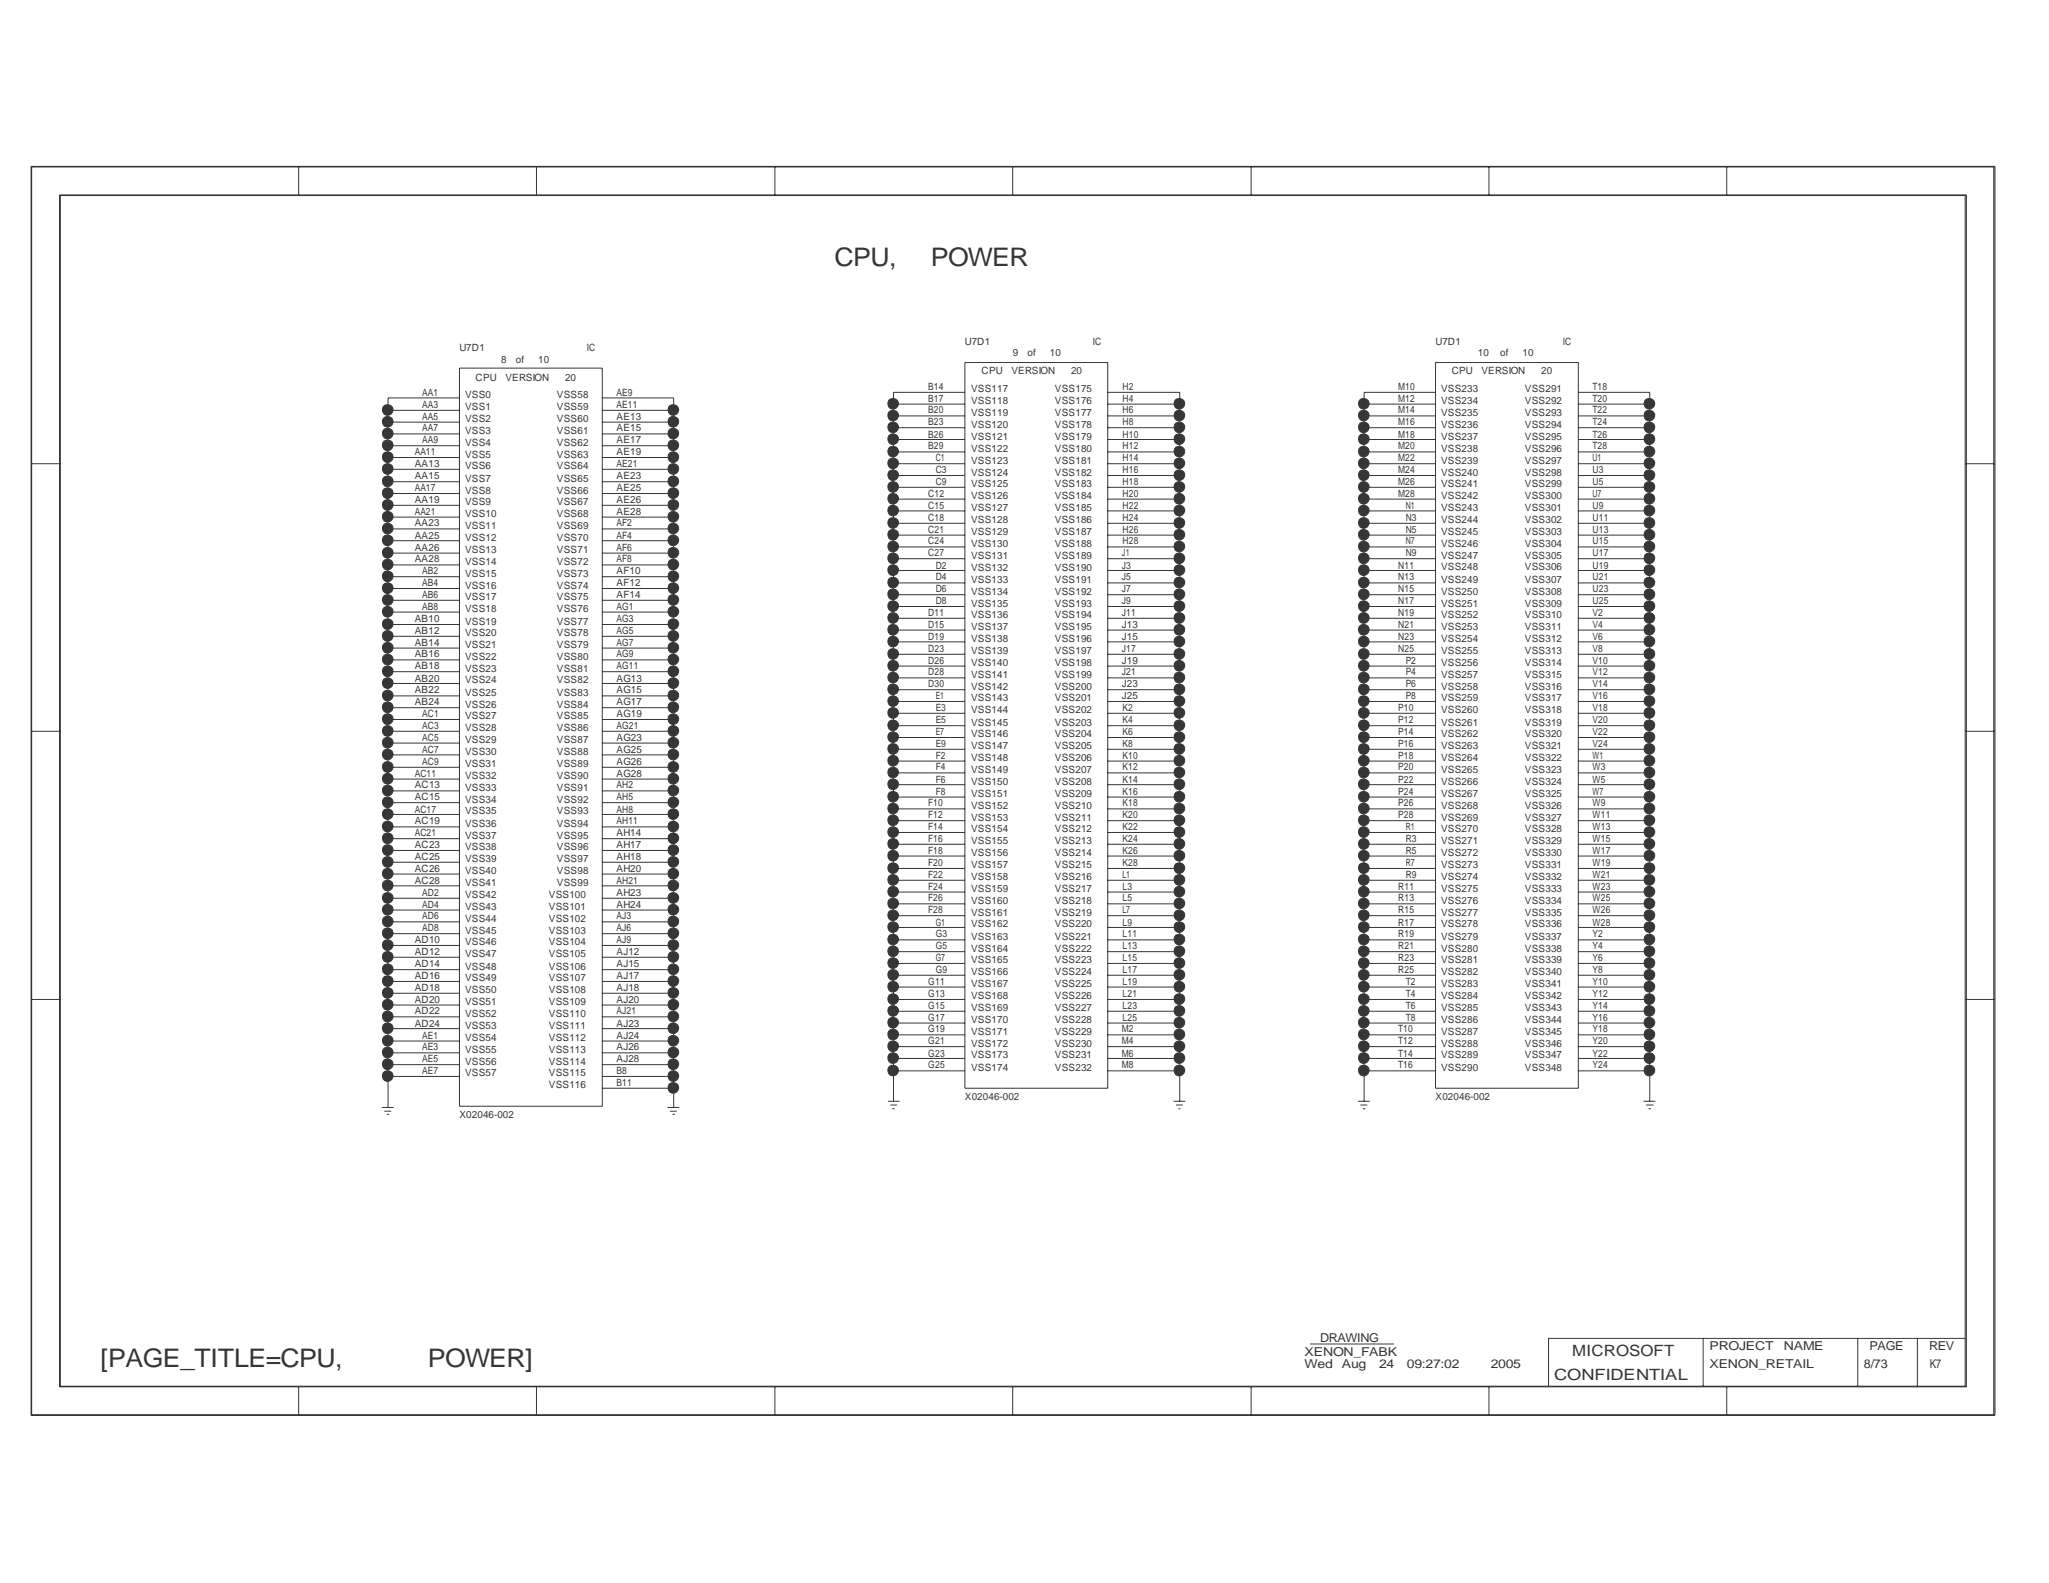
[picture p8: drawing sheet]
<svg xmlns="http://www.w3.org/2000/svg" width="279mm" height="216mm" viewBox="0 0 279 216" stroke-linecap="round" stroke-linejoin="round" font-family="sans-serif">
<defs><g id="words">
<g font-size="3.5" fill="#363539">
<text x="113.8" y="36.2">CPU,</text>
<text x="126.9" y="36.2">POWER</text>
<text x="13.7" y="186.4">[PAGE_TITLE=CPU,</text>
<text x="58.3" y="186.4">POWER]</text>
</g>
<g font-size="2.1" fill="#363539">
<text x="214.4" y="185">MICROSOFT</text>
<text x="211.9" y="188.2">CONFIDENTIAL</text>
</g>
<g font-size="1.7" fill="#363539">
<text x="177.9" y="184.9">XENON_FABK</text>
<text x="180" y="183">DRAWING</text>
<text x="233.1" y="184.1">PROJECT</text>
<text x="243.2" y="184.1">NAME</text>
<text x="254.9" y="184.1">PAGE</text>
<text x="263.1" y="184.1">REV</text>
<text x="177.9" y="186.5">Wed</text>
<text x="183" y="186.5">Aug</text>
<text x="188" y="186.5">24</text>
<text x="191.9" y="186.5">09:27:02</text>
<text x="203.3" y="186.5">2005</text>
<text x="233.1" y="186.5">XENON_RETAIL</text>
<text x="254.2" y="186.5">8/73</text>
<text x="263.1" y="186.5">K7</text>
</g>
<g font-size="1.4" fill="#363539">
<text x="62.7" y="47.8">U7D1</text>
<text x="80" y="47.8">IC</text>
<text x="131.6" y="47">U7D1</text>
<text x="149" y="47">IC</text>
<text x="195.7" y="47">U7D1</text>
<text x="213.1" y="47">IC</text>
<text x="64.9" y="51.9">CPU</text>
<text x="68.3" y="49.4">8</text>
<text x="68.9" y="51.9">VERSION</text>
<text x="70.4" y="49.4">of</text>
<text x="73.4" y="49.4">10</text>
<text x="77" y="51.9">20</text>
<text x="126.6" y="53.2">B14</text>
<text x="132.4" y="53.5">VSS117</text>
<text x="133.9" y="51.1">CPU</text>
<text x="137.9" y="51.1">VERSION</text>
<text x="138.1" y="48.6">9</text>
<text x="140.1" y="48.6">of</text>
<text x="143.2" y="48.6">10</text>
<text x="143.8" y="53.5">VSS175</text>
<text x="146" y="51.1">20</text>
<text x="153.1" y="53.2">H2</text>
<text x="190.7" y="53.2">M10</text>
<text x="196.5" y="53.5">VSS233</text>
<text x="198" y="51.1">CPU</text>
<text x="201.5" y="48.6">10</text>
<text x="202" y="51.1">VERSION</text>
<text x="204.6" y="48.6">of</text>
<text x="207.6" y="48.6">10</text>
<text x="207.9" y="53.5">VSS291</text>
<text x="210.1" y="51.1">20</text>
<text x="217.2" y="53.2">T18</text>
<text x="57.6" y="58.8">AA7</text>
<text x="57.6" y="55.6">AA3</text>
<text x="57.6" y="54">AA1</text>
<text x="57.6" y="57.2">AA5</text>
<text x="63.4" y="56">VSS1</text>
<text x="63.4" y="54.3">VSS0</text>
<text x="63.4" y="59.2">VSS3</text>
<text x="63.4" y="57.6">VSS2</text>
<text x="75.9" y="54.3">VSS58</text>
<text x="75.9" y="56">VSS59</text>
<text x="75.9" y="57.6">VSS60</text>
<text x="75.9" y="59.2">VSS61</text>
<text x="84.1" y="58.8">AE15</text>
<text x="84.1" y="57.2">AE13</text>
<text x="84.1" y="55.6">AE11</text>
<text x="84.1" y="54">AE9</text>
<text x="126.6" y="59.7">B26</text>
<text x="126.6" y="58">B23</text>
<text x="126.6" y="56.4">B20</text>
<text x="126.6" y="54.8">B17</text>
<text x="132.4" y="55.1">VSS118</text>
<text x="132.4" y="59.9">VSS121</text>
<text x="132.4" y="58.3">VSS120</text>
<text x="132.4" y="56.7">VSS119</text>
<text x="143.8" y="59.9">VSS179</text>
<text x="143.8" y="58.3">VSS178</text>
<text x="143.8" y="56.7">VSS177</text>
<text x="143.8" y="55.1">VSS176</text>
<text x="153.1" y="59.7">H10</text>
<text x="153.1" y="58">H8</text>
<text x="153.1" y="56.4">H6</text>
<text x="153.1" y="54.8">H4</text>
<text x="190.7" y="59.7">M18</text>
<text x="190.7" y="58">M16</text>
<text x="190.7" y="56.4">M14</text>
<text x="190.7" y="54.8">M12</text>
<text x="196.5" y="59.9">VSS237</text>
<text x="196.5" y="58.3">VSS236</text>
<text x="196.5" y="56.7">VSS235</text>
<text x="196.5" y="55.1">VSS234</text>
<text x="207.9" y="55.1">VSS292</text>
<text x="207.9" y="56.7">VSS293</text>
<text x="207.9" y="59.9">VSS295</text>
<text x="207.9" y="58.3">VSS294</text>
<text x="217.2" y="59.7">T26</text>
<text x="217.2" y="58">T24</text>
<text x="217.2" y="56.4">T22</text>
<text x="217.2" y="54.8">T20</text>
<text x="56.6" y="63.8">AA13</text>
<text x="56.6" y="65.4">AA15</text>
<text x="56.6" y="62.1">AA11</text>
<text x="57.6" y="60.5">AA9</text>
<text x="63.4" y="64">VSS6</text>
<text x="63.4" y="62.4">VSS5</text>
<text x="63.4" y="60.8">VSS4</text>
<text x="63.4" y="65.7">VSS7</text>
<text x="75.9" y="60.8">VSS62</text>
<text x="75.9" y="64">VSS64</text>
<text x="75.9" y="62.4">VSS63</text>
<text x="75.9" y="65.7">VSS65</text>
<text x="84.1" y="65.4">AE23</text>
<text x="84.1" y="63.8">AE21</text>
<text x="84.1" y="62.1">AE19</text>
<text x="84.1" y="60.5">AE17</text>
<text x="126.6" y="61.3">B29</text>
<text x="127.6" y="62.9">C1</text>
<text x="127.6" y="64.5">C3</text>
<text x="132.4" y="63.2">VSS123</text>
<text x="132.4" y="64.9">VSS124</text>
<text x="132.4" y="61.6">VSS122</text>
<text x="143.8" y="63.2">VSS181</text>
<text x="143.8" y="61.6">VSS180</text>
<text x="143.8" y="64.9">VSS182</text>
<text x="153.1" y="64.5">H16</text>
<text x="153.1" y="62.9">H14</text>
<text x="153.1" y="61.3">H12</text>
<text x="190.7" y="64.5">M24</text>
<text x="190.7" y="62.9">M22</text>
<text x="190.7" y="61.3">M20</text>
<text x="196.5" y="63.2">VSS239</text>
<text x="196.5" y="61.6">VSS238</text>
<text x="196.5" y="64.9">VSS240</text>
<text x="207.9" y="63.2">VSS297</text>
<text x="207.9" y="61.6">VSS296</text>
<text x="207.9" y="64.9">VSS298</text>
<text x="217.2" y="64.5">U3</text>
<text x="217.2" y="62.9">U1</text>
<text x="217.2" y="61.3">T28</text>
<text x="56.6" y="68.6">AA19</text>
<text x="56.6" y="71.8">AA23</text>
<text x="56.6" y="70.2">AA21</text>
<text x="56.6" y="67">AA17</text>
<text x="63.4" y="70.5">VSS10</text>
<text x="63.4" y="68.9">VSS9</text>
<text x="63.4" y="67.3">VSS8</text>
<text x="75.9" y="68.9">VSS67</text>
<text x="75.9" y="70.5">VSS68</text>
<text x="75.9" y="67.3">VSS66</text>
<text x="84.1" y="71.8">AF2</text>
<text x="84.1" y="70.2">AE28</text>
<text x="84.1" y="68.6">AE26</text>
<text x="84.1" y="67">AE25</text>
<text x="126.6" y="71">C18</text>
<text x="126.6" y="69.4">C15</text>
<text x="126.6" y="67.7">C12</text>
<text x="127.6" y="66.1">C9</text>
<text x="132.4" y="66.5">VSS125</text>
<text x="132.4" y="68.1">VSS126</text>
<text x="132.4" y="69.7">VSS127</text>
<text x="132.4" y="71.4">VSS128</text>
<text x="143.8" y="71.4">VSS186</text>
<text x="143.8" y="69.7">VSS185</text>
<text x="143.8" y="68.1">VSS184</text>
<text x="143.8" y="66.5">VSS183</text>
<text x="153.1" y="71">H24</text>
<text x="153.1" y="69.4">H22</text>
<text x="153.1" y="67.7">H20</text>
<text x="153.1" y="66.1">H18</text>
<text x="190.7" y="67.7">M28</text>
<text x="190.7" y="66.1">M26</text>
<text x="191.7" y="71">N3</text>
<text x="191.7" y="69.4">N1</text>
<text x="196.5" y="71.4">VSS244</text>
<text x="196.5" y="69.7">VSS243</text>
<text x="196.5" y="68.1">VSS242</text>
<text x="196.5" y="66.5">VSS241</text>
<text x="207.9" y="71.4">VSS302</text>
<text x="207.9" y="69.7">VSS301</text>
<text x="207.9" y="68.1">VSS300</text>
<text x="207.9" y="66.5">VSS299</text>
<text x="217.2" y="71">U11</text>
<text x="217.2" y="69.4">U9</text>
<text x="217.2" y="67.7">U7</text>
<text x="217.2" y="66.1">U5</text>
<text x="56.6" y="76.7">AA28</text>
<text x="56.6" y="75.1">AA26</text>
<text x="56.6" y="73.5">AA25</text>
<text x="63.4" y="77">VSS14</text>
<text x="63.4" y="72.1">VSS11</text>
<text x="63.4" y="73.7">VSS12</text>
<text x="63.4" y="75.4">VSS13</text>
<text x="75.9" y="77">VSS72</text>
<text x="75.9" y="72.1">VSS69</text>
<text x="75.9" y="73.7">VSS70</text>
<text x="75.9" y="75.4">VSS71</text>
<text x="84.1" y="76.7">AF8</text>
<text x="84.1" y="75.1">AF6</text>
<text x="84.1" y="73.5">AF4</text>
<text x="126.6" y="75.9">C27</text>
<text x="126.6" y="74.3">C24</text>
<text x="126.6" y="72.6">C21</text>
<text x="127.6" y="77.6">D2</text>
<text x="132.4" y="73">VSS129</text>
<text x="132.4" y="76.2">VSS131</text>
<text x="132.4" y="77.8">VSS132</text>
<text x="132.4" y="74.6">VSS130</text>
<text x="143.8" y="77.8">VSS190</text>
<text x="143.8" y="76.2">VSS189</text>
<text x="143.8" y="73">VSS187</text>
<text x="143.8" y="74.6">VSS188</text>
<text x="153" y="77.6">J3</text>
<text x="153" y="75.9">J1</text>
<text x="153.1" y="74.3">H28</text>
<text x="153.1" y="72.6">H26</text>
<text x="190.7" y="77.6">N11</text>
<text x="191.7" y="75.9">N9</text>
<text x="191.7" y="74.3">N7</text>
<text x="191.7" y="72.6">N5</text>
<text x="196.5" y="77.8">VSS248</text>
<text x="196.5" y="76.2">VSS247</text>
<text x="196.5" y="73">VSS245</text>
<text x="196.5" y="74.6">VSS246</text>
<text x="207.9" y="77.8">VSS306</text>
<text x="207.9" y="76.2">VSS305</text>
<text x="207.9" y="73">VSS303</text>
<text x="207.9" y="74.6">VSS304</text>
<text x="217.2" y="77.6">U19</text>
<text x="217.2" y="75.9">U17</text>
<text x="217.2" y="74.3">U15</text>
<text x="217.2" y="72.6">U13</text>
<text x="57.6" y="83.2">AB8</text>
<text x="57.6" y="81.5">AB6</text>
<text x="57.6" y="79.9">AB4</text>
<text x="57.6" y="78.3">AB2</text>
<text x="63.4" y="80.3">VSS16</text>
<text x="63.4" y="78.7">VSS15</text>
<text x="63.4" y="81.9">VSS17</text>
<text x="63.4" y="83.5">VSS18</text>
<text x="75.9" y="78.7">VSS73</text>
<text x="75.9" y="80.3">VSS74</text>
<text x="75.9" y="81.9">VSS75</text>
<text x="75.9" y="83.5">VSS76</text>
<text x="84.1" y="83.2">AG1</text>
<text x="84.1" y="81.5">AF14</text>
<text x="84.1" y="79.9">AF12</text>
<text x="84.1" y="78.3">AF10</text>
<text x="126.6" y="84">D11</text>
<text x="127.6" y="82.4">D8</text>
<text x="127.6" y="80.8">D6</text>
<text x="127.6" y="79.2">D4</text>
<text x="132.4" y="79.5">VSS133</text>
<text x="132.4" y="81.1">VSS134</text>
<text x="132.4" y="82.7">VSS135</text>
<text x="143.8" y="79.5">VSS191</text>
<text x="143.8" y="81.1">VSS192</text>
<text x="143.8" y="82.7">VSS193</text>
<text x="153" y="84">J11</text>
<text x="153" y="82.4">J9</text>
<text x="153" y="80.8">J7</text>
<text x="153" y="79.2">J5</text>
<text x="190.7" y="84">N19</text>
<text x="190.7" y="82.4">N17</text>
<text x="190.7" y="80.8">N15</text>
<text x="190.7" y="79.2">N13</text>
<text x="196.5" y="79.5">VSS249</text>
<text x="196.5" y="81.1">VSS250</text>
<text x="196.5" y="82.7">VSS251</text>
<text x="207.9" y="79.5">VSS307</text>
<text x="207.9" y="81.1">VSS308</text>
<text x="207.9" y="82.7">VSS309</text>
<text x="217.2" y="84">V2</text>
<text x="217.2" y="82.4">U25</text>
<text x="217.2" y="80.8">U23</text>
<text x="217.2" y="79.2">U21</text>
<text x="56.6" y="89.7">AB16</text>
<text x="56.6" y="88.1">AB14</text>
<text x="56.6" y="86.4">AB12</text>
<text x="56.6" y="84.8">AB10</text>
<text x="63.4" y="88.4">VSS21</text>
<text x="63.4" y="86.8">VSS20</text>
<text x="63.4" y="85.2">VSS19</text>
<text x="75.9" y="86.8">VSS78</text>
<text x="75.9" y="85.2">VSS77</text>
<text x="75.9" y="88.4">VSS79</text>
<text x="84.1" y="89.7">AG9</text>
<text x="84.1" y="88.1">AG7</text>
<text x="84.1" y="86.4">AG5</text>
<text x="84.1" y="84.8">AG3</text>
<text x="126.6" y="88.9">D23</text>
<text x="126.6" y="87.3">D19</text>
<text x="126.6" y="85.6">D15</text>
<text x="132.4" y="84.3">VSS136</text>
<text x="132.4" y="89.2">VSS139</text>
<text x="132.4" y="87.5">VSS138</text>
<text x="132.4" y="85.9">VSS137</text>
<text x="143.8" y="89.2">VSS197</text>
<text x="143.8" y="87.5">VSS196</text>
<text x="143.8" y="84.3">VSS194</text>
<text x="143.8" y="85.9">VSS195</text>
<text x="153" y="88.9">J17</text>
<text x="153" y="87.3">J15</text>
<text x="153" y="85.6">J13</text>
<text x="190.7" y="88.9">N25</text>
<text x="190.7" y="87.3">N23</text>
<text x="190.7" y="85.6">N21</text>
<text x="196.5" y="89.2">VSS255</text>
<text x="196.5" y="87.5">VSS254</text>
<text x="196.5" y="84.3">VSS252</text>
<text x="196.5" y="85.9">VSS253</text>
<text x="207.9" y="89.2">VSS313</text>
<text x="207.9" y="87.5">VSS312</text>
<text x="207.9" y="84.3">VSS310</text>
<text x="207.9" y="85.9">VSS311</text>
<text x="217.2" y="88.9">V8</text>
<text x="217.2" y="87.3">V6</text>
<text x="217.2" y="85.6">V4</text>
<text x="56.6" y="94.6">AB22</text>
<text x="56.6" y="93">AB20</text>
<text x="56.6" y="91.3">AB18</text>
<text x="63.4" y="90">VSS22</text>
<text x="63.4" y="94.9">VSS25</text>
<text x="63.4" y="93.2">VSS24</text>
<text x="63.4" y="91.6">VSS23</text>
<text x="75.9" y="94.9">VSS83</text>
<text x="75.9" y="93.2">VSS82</text>
<text x="75.9" y="90">VSS80</text>
<text x="75.9" y="91.6">VSS81</text>
<text x="84.1" y="94.6">AG15</text>
<text x="84.1" y="93">AG13</text>
<text x="84.1" y="91.3">AG11</text>
<text x="126.6" y="93.7">D30</text>
<text x="126.6" y="92.1">D28</text>
<text x="126.6" y="90.5">D26</text>
<text x="127.6" y="95.3">E1</text>
<text x="132.4" y="95.7">VSS143</text>
<text x="132.4" y="94.1">VSS142</text>
<text x="132.4" y="92.5">VSS141</text>
<text x="132.4" y="90.8">VSS140</text>
<text x="143.8" y="95.7">VSS201</text>
<text x="143.8" y="94.1">VSS200</text>
<text x="143.8" y="92.5">VSS199</text>
<text x="143.8" y="90.8">VSS198</text>
<text x="153" y="95.3">J25</text>
<text x="153" y="93.7">J23</text>
<text x="153" y="92.1">J21</text>
<text x="153" y="90.5">J19</text>
<text x="191.7" y="95.3">P8</text>
<text x="191.7" y="93.7">P6</text>
<text x="191.7" y="92.1">P4</text>
<text x="191.7" y="90.5">P2</text>
<text x="196.5" y="92.5">VSS257</text>
<text x="196.5" y="94.1">VSS258</text>
<text x="196.5" y="95.7">VSS259</text>
<text x="196.5" y="90.8">VSS256</text>
<text x="207.9" y="95.7">VSS317</text>
<text x="207.9" y="94.1">VSS316</text>
<text x="207.9" y="92.5">VSS315</text>
<text x="207.9" y="90.8">VSS314</text>
<text x="217.2" y="95.3">V16</text>
<text x="217.2" y="93.7">V14</text>
<text x="217.2" y="92.1">V12</text>
<text x="217.2" y="90.5">V10</text>
<text x="56.6" y="96.2">AB24</text>
<text x="57.6" y="101">AC5</text>
<text x="57.6" y="99.4">AC3</text>
<text x="57.6" y="97.8">AC1</text>
<text x="63.4" y="99.7">VSS28</text>
<text x="63.4" y="98.1">VSS27</text>
<text x="63.4" y="96.5">VSS26</text>
<text x="63.4" y="101.3">VSS29</text>
<text x="75.9" y="101.3">VSS87</text>
<text x="75.9" y="96.5">VSS84</text>
<text x="75.9" y="98.1">VSS85</text>
<text x="75.9" y="99.7">VSS86</text>
<text x="84.1" y="101">AG23</text>
<text x="84.1" y="99.4">AG21</text>
<text x="84.1" y="97.8">AG19</text>
<text x="84.1" y="96.2">AG17</text>
<text x="127.6" y="100.2">E7</text>
<text x="127.6" y="98.6">E5</text>
<text x="127.6" y="97">E3</text>
<text x="127.6" y="101.9">E9</text>
<text x="132.4" y="100.6">VSS146</text>
<text x="132.4" y="97.3">VSS144</text>
<text x="132.4" y="99">VSS145</text>
<text x="143.8" y="100.6">VSS204</text>
<text x="143.8" y="97.3">VSS202</text>
<text x="143.8" y="99">VSS203</text>
<text x="153.1" y="101.9">K8</text>
<text x="153.1" y="100.2">K6</text>
<text x="153.1" y="98.6">K4</text>
<text x="153.1" y="97">K2</text>
<text x="190.7" y="101.9">P16</text>
<text x="190.7" y="100.2">P14</text>
<text x="190.7" y="98.6">P12</text>
<text x="190.7" y="97">P10</text>
<text x="196.5" y="100.6">VSS262</text>
<text x="196.5" y="97.3">VSS260</text>
<text x="196.5" y="99">VSS261</text>
<text x="207.9" y="100.6">VSS320</text>
<text x="207.9" y="97.3">VSS318</text>
<text x="207.9" y="99">VSS319</text>
<text x="217.2" y="101.9">V24</text>
<text x="217.2" y="100.2">V22</text>
<text x="217.2" y="98.6">V20</text>
<text x="217.2" y="97">V18</text>
<text x="56.6" y="107.5">AC13</text>
<text x="56.6" y="105.9">AC11</text>
<text x="57.6" y="104.3">AC9</text>
<text x="57.6" y="102.7">AC7</text>
<text x="63.4" y="106.3">VSS32</text>
<text x="63.4" y="104.6">VSS31</text>
<text x="63.4" y="103">VSS30</text>
<text x="63.4" y="107.9">VSS33</text>
<text x="75.9" y="103">VSS88</text>
<text x="75.9" y="104.6">VSS89</text>
<text x="75.9" y="106.3">VSS90</text>
<text x="75.9" y="107.9">VSS91</text>
<text x="84.1" y="107.5">AH2</text>
<text x="84.1" y="105.9">AG28</text>
<text x="84.1" y="104.3">AG26</text>
<text x="84.1" y="102.7">AG25</text>
<text x="127.6" y="106.8">F6</text>
<text x="127.6" y="105.1">F4</text>
<text x="127.6" y="103.5">F2</text>
<text x="132.4" y="105.4">VSS149</text>
<text x="132.4" y="103.8">VSS148</text>
<text x="132.4" y="102.2">VSS147</text>
<text x="132.4" y="107">VSS150</text>
<text x="143.8" y="105.4">VSS207</text>
<text x="143.8" y="103.8">VSS206</text>
<text x="143.8" y="102.2">VSS205</text>
<text x="143.8" y="107">VSS208</text>
<text x="153.1" y="106.8">K14</text>
<text x="153.1" y="105.1">K12</text>
<text x="153.1" y="103.5">K10</text>
<text x="190.7" y="106.8">P22</text>
<text x="190.7" y="105.1">P20</text>
<text x="190.7" y="103.5">P18</text>
<text x="196.5" y="105.4">VSS265</text>
<text x="196.5" y="103.8">VSS264</text>
<text x="196.5" y="102.2">VSS263</text>
<text x="196.5" y="107">VSS266</text>
<text x="207.9" y="103.8">VSS322</text>
<text x="207.9" y="105.4">VSS323</text>
<text x="207.9" y="102.2">VSS321</text>
<text x="207.9" y="107">VSS324</text>
<text x="217.2" y="106.8">W5</text>
<text x="217.2" y="105.1">W3</text>
<text x="217.2" y="103.5">W1</text>
<text x="56.6" y="112.4">AC19</text>
<text x="56.6" y="110.8">AC17</text>
<text x="56.6" y="109.1">AC15</text>
<text x="63.4" y="112.8">VSS36</text>
<text x="63.4" y="111.1">VSS35</text>
<text x="63.4" y="109.5">VSS34</text>
<text x="75.9" y="111.1">VSS93</text>
<text x="75.9" y="112.8">VSS94</text>
<text x="75.9" y="109.5">VSS92</text>
<text x="84.1" y="112.4">AH11</text>
<text x="84.1" y="110.8">AH8</text>
<text x="84.1" y="109.1">AH5</text>
<text x="126.6" y="113.2">F14</text>
<text x="126.6" y="111.6">F12</text>
<text x="126.6" y="110">F10</text>
<text x="127.6" y="108.4">F8</text>
<text x="132.4" y="113.5">VSS154</text>
<text x="132.4" y="111.9">VSS153</text>
<text x="132.4" y="110.3">VSS152</text>
<text x="132.4" y="108.7">VSS151</text>
<text x="143.8" y="113.5">VSS212</text>
<text x="143.8" y="111.9">VSS211</text>
<text x="143.8" y="110.3">VSS210</text>
<text x="143.8" y="108.7">VSS209</text>
<text x="153.1" y="113.2">K22</text>
<text x="153.1" y="111.6">K20</text>
<text x="153.1" y="110">K18</text>
<text x="153.1" y="108.4">K16</text>
<text x="190.7" y="111.6">P28</text>
<text x="190.7" y="110">P26</text>
<text x="190.7" y="108.4">P24</text>
<text x="191.7" y="113.2">R1</text>
<text x="196.5" y="113.5">VSS270</text>
<text x="196.5" y="111.9">VSS269</text>
<text x="196.5" y="110.3">VSS268</text>
<text x="196.5" y="108.7">VSS267</text>
<text x="207.9" y="113.5">VSS328</text>
<text x="207.9" y="111.9">VSS327</text>
<text x="207.9" y="110.3">VSS326</text>
<text x="207.9" y="108.7">VSS325</text>
<text x="217.2" y="113.2">W13</text>
<text x="217.2" y="111.6">W11</text>
<text x="217.2" y="110">W9</text>
<text x="217.2" y="108.4">W7</text>
<text x="56.6" y="118.9">AC26</text>
<text x="56.6" y="117.3">AC25</text>
<text x="56.6" y="115.7">AC23</text>
<text x="56.6" y="114">AC21</text>
<text x="63.4" y="119.2">VSS40</text>
<text x="63.4" y="117.6">VSS39</text>
<text x="63.4" y="114.4">VSS37</text>
<text x="63.4" y="116">VSS38</text>
<text x="75.9" y="119.2">VSS98</text>
<text x="75.9" y="117.6">VSS97</text>
<text x="75.9" y="114.4">VSS95</text>
<text x="75.9" y="116">VSS96</text>
<text x="84.1" y="118.9">AH20</text>
<text x="84.1" y="117.3">AH18</text>
<text x="84.1" y="115.7">AH17</text>
<text x="84.1" y="114">AH14</text>
<text x="126.6" y="119.7">F22</text>
<text x="126.6" y="118.1">F20</text>
<text x="126.6" y="116.5">F18</text>
<text x="126.6" y="114.8">F16</text>
<text x="132.4" y="118.4">VSS157</text>
<text x="132.4" y="116.8">VSS156</text>
<text x="132.4" y="115.1">VSS155</text>
<text x="143.8" y="118.4">VSS215</text>
<text x="143.8" y="116.8">VSS214</text>
<text x="143.8" y="115.1">VSS213</text>
<text x="153.1" y="119.7">L1</text>
<text x="153.1" y="118.1">K28</text>
<text x="153.1" y="116.5">K26</text>
<text x="153.1" y="114.8">K24</text>
<text x="191.7" y="118.1">R7</text>
<text x="191.7" y="116.5">R5</text>
<text x="191.7" y="114.8">R3</text>
<text x="191.7" y="119.7">R9</text>
<text x="196.5" y="118.4">VSS273</text>
<text x="196.5" y="116.8">VSS272</text>
<text x="196.5" y="115.1">VSS271</text>
<text x="207.9" y="118.4">VSS331</text>
<text x="207.9" y="116.8">VSS330</text>
<text x="207.9" y="115.1">VSS329</text>
<text x="217.2" y="119.7">W21</text>
<text x="217.2" y="118.1">W19</text>
<text x="217.2" y="116.5">W17</text>
<text x="217.2" y="114.8">W15</text>
<text x="56.6" y="120.6">AC28</text>
<text x="57.6" y="125.4">AD6</text>
<text x="57.6" y="123.8">AD4</text>
<text x="57.6" y="122.2">AD2</text>
<text x="63.4" y="122.5">VSS42</text>
<text x="63.4" y="120.8">VSS41</text>
<text x="63.4" y="124.1">VSS43</text>
<text x="63.4" y="125.7">VSS44</text>
<text x="74.8" y="122.5">VSS100</text>
<text x="74.8" y="124.1">VSS101</text>
<text x="74.8" y="125.7">VSS102</text>
<text x="75.9" y="120.8">VSS99</text>
<text x="84.1" y="120.6">AH21</text>
<text x="84.1" y="125.4">AJ3</text>
<text x="84.1" y="123.8">AH24</text>
<text x="84.1" y="122.2">AH23</text>
<text x="126.6" y="124.5">F28</text>
<text x="126.6" y="122.9">F26</text>
<text x="126.6" y="121.3">F24</text>
<text x="132.4" y="121.7">VSS159</text>
<text x="132.4" y="120.1">VSS158</text>
<text x="132.4" y="123.3">VSS160</text>
<text x="132.4" y="124.9">VSS161</text>
<text x="143.8" y="120.1">VSS216</text>
<text x="143.8" y="121.7">VSS217</text>
<text x="143.8" y="123.3">VSS218</text>
<text x="143.8" y="124.9">VSS219</text>
<text x="153.1" y="124.5">L7</text>
<text x="153.1" y="122.9">L5</text>
<text x="153.1" y="121.3">L3</text>
<text x="190.7" y="124.5">R15</text>
<text x="190.7" y="122.9">R13</text>
<text x="190.7" y="121.3">R11</text>
<text x="196.5" y="121.7">VSS275</text>
<text x="196.5" y="120.1">VSS274</text>
<text x="196.5" y="123.3">VSS276</text>
<text x="196.5" y="124.9">VSS277</text>
<text x="207.9" y="124.9">VSS335</text>
<text x="207.9" y="123.3">VSS334</text>
<text x="207.9" y="121.7">VSS333</text>
<text x="207.9" y="120.1">VSS332</text>
<text x="217.2" y="124.5">W26</text>
<text x="217.2" y="122.9">W25</text>
<text x="217.2" y="121.3">W23</text>
<text x="56.6" y="131.9">AD14</text>
<text x="56.6" y="130.3">AD12</text>
<text x="56.6" y="128.6">AD10</text>
<text x="57.6" y="127">AD8</text>
<text x="63.4" y="130.6">VSS47</text>
<text x="63.4" y="128.9">VSS46</text>
<text x="63.4" y="127.3">VSS45</text>
<text x="74.8" y="127.3">VSS103</text>
<text x="74.8" y="128.9">VSS104</text>
<text x="74.8" y="130.6">VSS105</text>
<text x="84.1" y="128.6">AJ9</text>
<text x="84.1" y="127">AJ6</text>
<text x="84.1" y="131.9">AJ15</text>
<text x="84.1" y="130.3">AJ12</text>
<text x="127.6" y="131.1">G7</text>
<text x="127.6" y="129.5">G5</text>
<text x="127.6" y="127.8">G3</text>
<text x="127.6" y="126.2">G1</text>
<text x="132.4" y="129.8">VSS164</text>
<text x="132.4" y="128.2">VSS163</text>
<text x="132.4" y="126.5">VSS162</text>
<text x="132.4" y="131.4">VSS165</text>
<text x="143.8" y="126.5">VSS220</text>
<text x="143.8" y="128.2">VSS221</text>
<text x="143.8" y="129.8">VSS222</text>
<text x="143.8" y="131.4">VSS223</text>
<text x="153.1" y="131.1">L15</text>
<text x="153.1" y="129.5">L13</text>
<text x="153.1" y="127.8">L11</text>
<text x="153.1" y="126.2">L9</text>
<text x="190.7" y="131.1">R23</text>
<text x="190.7" y="129.5">R21</text>
<text x="190.7" y="127.8">R19</text>
<text x="190.7" y="126.2">R17</text>
<text x="196.5" y="129.8">VSS280</text>
<text x="196.5" y="128.2">VSS279</text>
<text x="196.5" y="126.5">VSS278</text>
<text x="196.5" y="131.4">VSS281</text>
<text x="207.9" y="129.8">VSS338</text>
<text x="207.9" y="128.2">VSS337</text>
<text x="207.9" y="126.5">VSS336</text>
<text x="207.9" y="131.4">VSS339</text>
<text x="217.2" y="131.1">Y6</text>
<text x="217.2" y="129.5">Y4</text>
<text x="217.2" y="127.8">Y2</text>
<text x="217.2" y="126.2">W28</text>
<text x="56.6" y="136.7">AD20</text>
<text x="56.6" y="135.1">AD18</text>
<text x="56.6" y="133.5">AD16</text>
<text x="63.4" y="135.5">VSS50</text>
<text x="63.4" y="137.1">VSS51</text>
<text x="63.4" y="132.3">VSS48</text>
<text x="63.4" y="133.9">VSS49</text>
<text x="74.8" y="137.1">VSS109</text>
<text x="74.8" y="135.5">VSS108</text>
<text x="74.8" y="132.2">VSS106</text>
<text x="74.8" y="133.9">VSS107</text>
<text x="84.1" y="136.7">AJ20</text>
<text x="84.1" y="135.1">AJ18</text>
<text x="84.1" y="133.5">AJ17</text>
<text x="126.6" y="137.6">G15</text>
<text x="126.6" y="136">G13</text>
<text x="126.6" y="134.4">G11</text>
<text x="127.6" y="132.7">G9</text>
<text x="132.4" y="137.9">VSS169</text>
<text x="132.4" y="134.6">VSS167</text>
<text x="132.4" y="136.3">VSS168</text>
<text x="132.4" y="133">VSS166</text>
<text x="143.8" y="133">VSS224</text>
<text x="143.8" y="137.9">VSS227</text>
<text x="143.8" y="134.6">VSS225</text>
<text x="143.8" y="136.3">VSS226</text>
<text x="153.1" y="137.6">L23</text>
<text x="153.1" y="136">L21</text>
<text x="153.1" y="134.4">L19</text>
<text x="153.1" y="132.7">L17</text>
<text x="190.7" y="132.7">R25</text>
<text x="191.7" y="137.6">T6</text>
<text x="191.7" y="136">T4</text>
<text x="191.7" y="134.4">T2</text>
<text x="196.5" y="137.9">VSS285</text>
<text x="196.5" y="134.6">VSS283</text>
<text x="196.5" y="136.3">VSS284</text>
<text x="196.5" y="133">VSS282</text>
<text x="207.9" y="137.9">VSS343</text>
<text x="207.9" y="134.6">VSS341</text>
<text x="207.9" y="136.3">VSS342</text>
<text x="207.9" y="133">VSS340</text>
<text x="217.2" y="137.6">Y14</text>
<text x="217.2" y="136">Y12</text>
<text x="217.2" y="134.4">Y10</text>
<text x="217.2" y="132.7">Y8</text>
<text x="56.6" y="140">AD24</text>
<text x="56.6" y="138.3">AD22</text>
<text x="57.6" y="143.3">AE3</text>
<text x="57.6" y="141.6">AE1</text>
<text x="63.4" y="143.6">VSS55</text>
<text x="63.4" y="138.7">VSS52</text>
<text x="63.4" y="140.3">VSS53</text>
<text x="63.4" y="142">VSS54</text>
<text x="74.8" y="143.6">VSS113</text>
<text x="74.8" y="138.7">VSS110</text>
<text x="74.8" y="140.3">VSS111</text>
<text x="74.8" y="142">VSS112</text>
<text x="84.1" y="143.3">AJ26</text>
<text x="84.1" y="141.6">AJ24</text>
<text x="84.1" y="140">AJ23</text>
<text x="84.1" y="138.3">AJ21</text>
<text x="126.6" y="142.4">G21</text>
<text x="126.6" y="140.8">G19</text>
<text x="126.6" y="139.2">G17</text>
<text x="132.4" y="142.7">VSS172</text>
<text x="132.4" y="139.5">VSS170</text>
<text x="132.4" y="141.1">VSS171</text>
<text x="143.8" y="142.7">VSS230</text>
<text x="143.8" y="139.5">VSS228</text>
<text x="143.8" y="141.1">VSS229</text>
<text x="153" y="142.4">M4</text>
<text x="153" y="140.8">M2</text>
<text x="153.1" y="139.2">L25</text>
<text x="190.7" y="142.4">T12</text>
<text x="190.7" y="140.8">T10</text>
<text x="191.7" y="139.2">T8</text>
<text x="196.5" y="141.1">VSS287</text>
<text x="196.5" y="142.7">VSS288</text>
<text x="196.5" y="139.5">VSS286</text>
<text x="207.9" y="142.7">VSS346</text>
<text x="207.9" y="139.5">VSS344</text>
<text x="207.9" y="141.1">VSS345</text>
<text x="217.2" y="142.4">Y20</text>
<text x="217.2" y="140.8">Y18</text>
<text x="217.2" y="139.2">Y16</text>
<text x="57.6" y="146.5">AE7</text>
<text x="57.6" y="144.9">AE5</text>
<text x="63.4" y="146.8">VSS57</text>
<text x="63.4" y="145.2">VSS56</text>
<text x="74.8" y="145.2">VSS114</text>
<text x="74.8" y="148.4">VSS116</text>
<text x="74.8" y="146.8">VSS115</text>
<text x="84.1" y="148.1">B11</text>
<text x="84.1" y="146.5">B8</text>
<text x="84.1" y="144.9">AJ28</text>
<text x="126.6" y="145.7">G25</text>
<text x="126.6" y="144.1">G23</text>
<text x="132.4" y="146.1">VSS174</text>
<text x="132.4" y="144.4">VSS173</text>
<text x="143.8" y="146.1">VSS232</text>
<text x="143.8" y="144.4">VSS231</text>
<text x="153" y="145.7">M8</text>
<text x="153" y="144.1">M6</text>
<text x="190.7" y="145.7">T16</text>
<text x="190.7" y="144.1">T14</text>
<text x="196.5" y="144.4">VSS289</text>
<text x="196.5" y="146.1">VSS290</text>
<text x="207.9" y="146">VSS348</text>
<text x="207.9" y="144.4">VSS347</text>
<text x="217.2" y="145.7">Y24</text>
<text x="217.2" y="144.1">Y22</text>
<text x="62.7" y="152.5">X02046-002</text>
<text x="131.6" y="150">X02046-002</text>
<text x="195.7" y="150">X02046-002</text>
</g>
</g></defs>
<g fill="none" stroke="#363539" stroke-width=".14">
<path d="M4.2 22.7h267.8v170.3h-267.8zM4.3 22.8h267.6v170.2h-267.6zM8.1 26.6h260v162.5h-260zM8.2 26.7h259.8v162.4h-259.8zM40.7 22.7v4M73.2 22.7v4M105.7 22.7v4M138.1 22.7v4M170.6 22.7v4M203 22.7v4M235.5 22.7v4M52.9 56h9.8"/>
<path d="M52.9 57.6h9.8M52.9 59.2h9.8M62.7 50.2h19.4v100.7h-19.4zM62.7 54.3h-9.8v96.7M82.1 56h9.8M82.1 57.6h9.8M82.1 59.2h9.8M82.1 54.3h9.8v96.7M121.8 59.9h9.8M121.8 58.3h9.8M121.8 56.7h9.8M121.8 55.1h9.8"/>
<path d="M131.6 49.4h19.4v99h-19.4zM131.6 53.5h-9.8v96.7M151 59.9h9.9M151 58.3h9.9M151 56.7h9.9M151 55.1h9.9M151 53.5h9.9v96.7M186 59.9h9.7M186 58.3h9.7M186 56.7h9.7M186 55.1h9.7M195.7 49.4h19.5v99h-19.5z"/>
<path d="M195.7 53.5h-9.7v96.7M215.2 53.5h9.8v96.7M215.2 59.9h9.8M215.2 58.3h9.8M215.2 56.7h9.8M215.2 55.1h9.8M4.2 63.2h4M52.9 78.7h9.8M52.9 77h9.8M52.9 75.4h9.8M52.9 73.7h9.8M52.9 68.9h9.8"/>
<path d="M52.9 70.5h9.8M52.9 72.1h9.8M52.9 67.3h9.8M52.9 65.7h9.8M52.9 64h9.8M52.9 60.8h9.8M52.9 62.4h9.8M82.1 78.7h9.8M82.1 77h9.8M82.1 75.4h9.8M82.1 73.7h9.8M82.1 68.9h9.8"/>
<path d="M82.1 70.5h9.8M82.1 72.1h9.8M82.1 67.3h9.8M82.1 65.7h9.8M82.1 64h9.8M82.1 60.8h9.8M82.1 62.4h9.8M121.8 76.2h9.8M121.8 77.8h9.8M121.8 79.5h9.8M121.8 73h9.8M121.8 74.6h9.8"/>
<path d="M121.8 71.4h9.8M121.8 69.7h9.8M121.8 68.1h9.8M121.8 63.2h9.8M121.8 64.9h9.8M121.8 66.5h9.8M121.8 61.6h9.8M151 76.2h9.9M151 77.8h9.9M151 79.5h9.9M151 73h9.9M151 74.6h9.9"/>
<path d="M151 71.4h9.9M151 69.7h9.9M151 68.1h9.9M151 63.2h9.9M151 64.9h9.9M151 66.5h9.9M151 61.6h9.9M186 76.2h9.7M186 77.8h9.7M186 79.5h9.7M186 73h9.7M186 74.6h9.7"/>
<path d="M186 71.4h9.7M186 69.7h9.7M186 68.1h9.7M186 63.2h9.7M186 64.9h9.7M186 66.5h9.7M186 61.6h9.7M215.2 76.2h9.8M215.2 77.8h9.8M215.2 79.5h9.8M215.2 73h9.8M215.2 74.6h9.8"/>
<path d="M215.2 71.4h9.8M215.2 69.7h9.8M215.2 68.1h9.8M215.2 63.2h9.8M215.2 64.9h9.8M215.2 66.5h9.8M215.2 61.6h9.8M268 63.2h4M4.2 99.7h4M52.9 98.1h9.8M52.9 99.7h9.8M52.9 96.5h9.8"/>
<path d="M52.9 94.9h9.8M52.9 93.2h9.8M52.9 90h9.8M52.9 91.6h9.8M52.9 88.4h9.8M52.9 85.2h9.8M52.9 86.8h9.8M52.9 83.5h9.8M52.9 81.9h9.8M52.9 80.3h9.8M82.1 98.1h9.8M82.1 99.7h9.8"/>
<path d="M82.1 96.5h9.8M82.1 94.9h9.8M82.1 93.2h9.8M82.1 90h9.8M82.1 91.6h9.8M82.1 88.4h9.8M82.1 85.2h9.8M82.1 86.8h9.8M82.1 83.5h9.8M82.1 81.9h9.8M82.1 80.3h9.8M121.8 99h9.8"/>
<path d="M121.8 97.3h9.8M121.8 92.5h9.8M121.8 94.1h9.8M121.8 95.7h9.8M121.8 90.8h9.8M121.8 89.2h9.8M121.8 85.9h9.8M121.8 84.3h9.8M121.8 87.5h9.8M121.8 81.1h9.8M121.8 82.7h9.8M151 99h9.9"/>
<path d="M151 97.3h9.9M151 92.5h9.9M151 94.1h9.9M151 95.7h9.9M151 90.8h9.9M151 89.2h9.9M151 85.9h9.9M151 84.3h9.9M151 87.5h9.9M151 81.1h9.9M151 82.7h9.9M186 99h9.7"/>
<path d="M186 97.3h9.7M186 92.5h9.7M186 94.1h9.7M186 95.7h9.7M186 90.8h9.7M186 89.2h9.7M186 85.9h9.7M186 84.3h9.7M186 87.5h9.7M186 81.1h9.7M186 82.7h9.7M215.2 99h9.8"/>
<path d="M215.2 97.3h9.8M215.2 92.5h9.8M215.2 94.1h9.8M215.2 95.7h9.8M215.2 90.8h9.8M215.2 89.2h9.8M215.2 85.9h9.8M215.2 84.3h9.8M215.2 87.5h9.8M215.2 81.1h9.8M215.2 82.7h9.8M268 99.7h4"/>
<path d="M52.9 119.2h9.8M52.9 117.6h9.8M52.9 114.4h9.8M52.9 116h9.8M52.9 112.8h9.8M52.9 111.1h9.8M52.9 109.5h9.8M52.9 106.3h9.8M52.9 107.9h9.8M52.9 103h9.8M52.9 104.6h9.8M52.9 101.3h9.8"/>
<path d="M82.1 119.2h9.8M82.1 117.6h9.8M82.1 114.4h9.8M82.1 116h9.8M82.1 112.8h9.8M82.1 111.1h9.8M82.1 109.5h9.8M82.1 106.3h9.8M82.1 107.9h9.8M82.1 103h9.8M82.1 104.6h9.8M82.1 101.3h9.8"/>
<path d="M121.8 118.4h9.8M121.8 115.1h9.8M121.8 113.5h9.8M121.8 116.8h9.8M121.8 110.3h9.8M121.8 111.9h9.8M121.8 107h9.8M121.8 105.4h9.8M121.8 108.7h9.8M121.8 103.8h9.8M121.8 102.2h9.8M121.8 100.6h9.8"/>
<path d="M151 118.4h9.9M151 115.1h9.9M151 113.5h9.9M151 116.8h9.9M151 110.3h9.9M151 111.9h9.9M151 107h9.9M151 105.4h9.9M151 108.7h9.9M151 103.8h9.9M151 102.2h9.9M151 100.6h9.9"/>
<path d="M186 118.4h9.7M186 115.1h9.7M186 113.5h9.7M186 116.8h9.7M186 110.3h9.7M186 111.9h9.7M186 107h9.7M186 105.4h9.7M186 108.7h9.7M186 103.8h9.7M186 102.2h9.7M186 100.6h9.7"/>
<path d="M215.2 118.4h9.8M215.2 115.1h9.8M215.2 113.5h9.8M215.2 116.8h9.8M215.2 110.3h9.8M215.2 111.9h9.8M215.2 107h9.8M215.2 105.4h9.8M215.2 108.7h9.8M215.2 103.8h9.8M215.2 102.2h9.8M215.2 100.6h9.8"/>
<path d="M4.2 136.3h4M52.9 138.7h9.8M52.9 135.5h9.8M52.9 137.1h9.8M52.9 130.6h9.8M52.9 132.2h9.8M52.9 133.9h9.8M52.9 128.9h9.8M52.9 127.3h9.8M52.9 122.5h9.8M52.9 124.1h9.8M52.9 125.7h9.8"/>
<path d="M52.9 120.8h9.8M82.1 138.7h9.8M82.1 135.5h9.8M82.1 137.1h9.8M82.1 130.6h9.8M82.1 132.2h9.8M82.1 133.9h9.8M82.1 128.9h9.8M82.1 127.3h9.8M82.1 122.5h9.8M82.1 124.1h9.8M82.1 125.7h9.8"/>
<path d="M82.1 120.8h9.8M121.8 139.5h9.8M121.8 136.3h9.8M121.8 134.6h9.8M121.8 137.9h9.8M121.8 133h9.8M121.8 131.4h9.8M121.8 129.8h9.8M121.8 126.5h9.8M121.8 128.2h9.8M121.8 124.9h9.8M121.8 123.3h9.8"/>
<path d="M121.8 121.7h9.8M121.8 120.1h9.8M151 139.5h9.9M151 136.3h9.9M151 134.6h9.9M151 137.9h9.9M151 133h9.9M151 131.4h9.9M151 129.8h9.9M151 126.5h9.9M151 128.2h9.9M151 124.9h9.9"/>
<path d="M151 123.3h9.9M151 121.7h9.9M151 120.1h9.9M186 139.5h9.7M186 136.3h9.7M186 134.6h9.7M186 137.9h9.7M186 133h9.7M186 131.4h9.7M186 129.8h9.7M186 126.5h9.7M186 128.2h9.7"/>
<path d="M186 124.9h9.7M186 123.3h9.7M186 121.7h9.7M186 120.1h9.7M215.2 139.5h9.8M215.2 136.3h9.8M215.2 134.6h9.8M215.2 137.9h9.8M215.2 133h9.8M215.2 131.4h9.8M215.2 129.8h9.8M215.2 126.5h9.8"/>
<path d="M215.2 128.2h9.8M215.2 124.9h9.8M215.2 123.3h9.8M215.2 121.7h9.8M215.2 120.1h9.8M268 136.3h4M52.1 151h1.6M52.4 151.6h.9M52.7 152h.4M52.9 146.8h9.8M52.9 145.2h9.8M52.9 143.6h9.8"/>
<path d="M52.9 140.3h9.8M52.9 142h9.8M82.1 146.8h9.8M82.1 145.2h9.8M82.1 143.6h9.8M82.1 140.3h9.8M82.1 142h9.8M82.1 148.4h9.8M91 151h1.6M91.4 151.6h.9M91.7 152h.3M121.1 150.2h1.6"/>
<path d="M121.4 150.7h.9M121.7 151.2h.3M121.8 142.7h9.8M121.8 144.4h9.8M121.8 146h9.8M121.8 141.1h9.8M151 142.7h9.9M151 144.4h9.9M151 146h9.9M151 141.1h9.9M160 150.2h1.6M160.4 150.7h.9"/>
<path d="M160.7 151.2h.3M185.2 150.2h1.6M185.5 150.7h.9M185.8 151.2h.4M186 142.7h9.7M186 144.4h9.7M186 146h9.7M186 141.1h9.7M215.2 142.7h9.8M215.2 144.4h9.8M215.2 146h9.8M215.2 141.1h9.8"/>
<path d="M224.1 150.2h1.6M224.5 150.7h1M224.8 151.2h.3M40.7 189.1v3.9M73.2 189.1v3.9M105.7 189.1v3.9M138.1 189.1v3.9M170.6 189.1v3.9M178.6 183.3h11.5M203 189.1v3.9M232.2 182.5v6.6M235.5 189.1v3.9"/>
<path d="M253.3 182.5v6.6M261.5 182.5v6.6M268 182.5h-56.8v6.6"/>
</g>
<g fill="#363539" stroke="#363539" stroke-width=".14">
<circle cx="121.8" cy="98.9" r=".73"/>
<circle cx="160.8" cy="95.6" r=".73"/>
<circle cx="121.8" cy="133" r=".73"/>
<circle cx="91.8" cy="130.5" r=".73"/>
<circle cx="121.8" cy="72.9" r=".73"/>
<circle cx="121.8" cy="71.3" r=".73"/>
<circle cx="121.8" cy="68" r=".73"/>
<circle cx="121.8" cy="66.4" r=".73"/>
<circle cx="160.8" cy="55.1" r=".73"/>
<circle cx="160.8" cy="56.7" r=".73"/>
<circle cx="160.8" cy="58.3" r=".73"/>
<circle cx="160.8" cy="59.9" r=".73"/>
<circle cx="160.8" cy="61.6" r=".73"/>
<circle cx="160.8" cy="63.2" r=".73"/>
<circle cx="160.8" cy="64.8" r=".73"/>
<circle cx="160.8" cy="66.4" r=".73"/>
<circle cx="160.8" cy="68" r=".73"/>
<circle cx="121.8" cy="56.7" r=".73"/>
<circle cx="121.8" cy="58.3" r=".73"/>
<circle cx="121.8" cy="61.6" r=".73"/>
<circle cx="121.8" cy="63.2" r=".73"/>
<circle cx="121.8" cy="64.8" r=".73"/>
<circle cx="160.8" cy="69.6" r=".73"/>
<circle cx="160.8" cy="71.3" r=".73"/>
<circle cx="160.8" cy="72.9" r=".73"/>
<circle cx="160.8" cy="74.5" r=".73"/>
<circle cx="160.8" cy="76.1" r=".73"/>
<circle cx="160.8" cy="77.8" r=".73"/>
<circle cx="160.8" cy="79.4" r=".73"/>
<circle cx="160.8" cy="81.1" r=".73"/>
<circle cx="160.8" cy="82.7" r=".73"/>
<circle cx="160.8" cy="85.9" r=".73"/>
<circle cx="160.8" cy="87.5" r=".73"/>
<circle cx="160.8" cy="89.2" r=".73"/>
<circle cx="160.8" cy="90.8" r=".73"/>
<circle cx="160.8" cy="92.4" r=".73"/>
<circle cx="160.8" cy="94" r=".73"/>
<circle cx="160.8" cy="97.2" r=".73"/>
<circle cx="160.8" cy="98.9" r=".73"/>
<circle cx="160.8" cy="100.5" r=".73"/>
<circle cx="160.8" cy="102.1" r=".73"/>
<circle cx="160.8" cy="108.7" r=".73"/>
<circle cx="160.8" cy="110.3" r=".73"/>
<circle cx="160.8" cy="111.9" r=".73"/>
<circle cx="160.8" cy="115.1" r=".73"/>
<circle cx="160.8" cy="116.7" r=".73"/>
<circle cx="160.8" cy="118.4" r=".73"/>
<circle cx="160.8" cy="120" r=".73"/>
<circle cx="160.8" cy="121.6" r=".73"/>
<circle cx="160.8" cy="123.2" r=".73"/>
<circle cx="160.8" cy="124.8" r=".73"/>
<circle cx="160.8" cy="126.4" r=".73"/>
<circle cx="160.8" cy="129.7" r=".73"/>
<circle cx="160.8" cy="131.3" r=".73"/>
<circle cx="160.8" cy="133" r=".73"/>
<circle cx="160.8" cy="134.6" r=".73"/>
<circle cx="160.8" cy="136.3" r=".73"/>
<circle cx="160.8" cy="137.9" r=".73"/>
<circle cx="160.8" cy="139.5" r=".73"/>
<circle cx="160.8" cy="141.1" r=".73"/>
<circle cx="160.8" cy="142.7" r=".73"/>
<circle cx="160.8" cy="144.3" r=".73"/>
<circle cx="160.8" cy="146" r=".73"/>
<circle cx="121.8" cy="74.5" r=".73"/>
<circle cx="121.8" cy="76.1" r=".73"/>
<circle cx="121.8" cy="77.8" r=".73"/>
<circle cx="121.8" cy="79.4" r=".73"/>
<circle cx="121.8" cy="82.7" r=".73"/>
<circle cx="121.8" cy="84.3" r=".73"/>
<circle cx="121.8" cy="85.9" r=".73"/>
<circle cx="121.8" cy="87.5" r=".73"/>
<circle cx="121.8" cy="89.2" r=".73"/>
<circle cx="121.8" cy="90.8" r=".73"/>
<circle cx="121.8" cy="92.4" r=".73"/>
<circle cx="121.8" cy="95.6" r=".73"/>
<circle cx="121.8" cy="97.2" r=".73"/>
<circle cx="121.8" cy="100.5" r=".73"/>
<circle cx="121.8" cy="102.1" r=".73"/>
<circle cx="121.8" cy="103.7" r=".73"/>
<circle cx="121.8" cy="105.4" r=".73"/>
<circle cx="121.8" cy="107" r=".73"/>
<circle cx="121.8" cy="108.7" r=".73"/>
<circle cx="121.8" cy="110.3" r=".73"/>
<circle cx="121.8" cy="111.9" r=".73"/>
<circle cx="121.8" cy="115.1" r=".73"/>
<circle cx="121.8" cy="116.7" r=".73"/>
<circle cx="121.8" cy="118.4" r=".73"/>
<circle cx="121.8" cy="120" r=".73"/>
<circle cx="121.8" cy="121.6" r=".73"/>
<circle cx="121.8" cy="123.2" r=".73"/>
<circle cx="121.8" cy="124.8" r=".73"/>
<circle cx="121.8" cy="126.4" r=".73"/>
<circle cx="121.8" cy="128.1" r=".73"/>
<circle cx="121.8" cy="129.7" r=".73"/>
<circle cx="121.8" cy="131.3" r=".73"/>
<circle cx="121.8" cy="134.6" r=".73"/>
<circle cx="121.8" cy="136.3" r=".73"/>
<circle cx="121.8" cy="137.9" r=".73"/>
<circle cx="121.8" cy="142.7" r=".73"/>
<circle cx="121.8" cy="141.1" r=".73"/>
<circle cx="121.8" cy="139.5" r=".73"/>
<circle cx="121.8" cy="146" r=".73"/>
<circle cx="224.9" cy="55.1" r=".73"/>
<circle cx="224.9" cy="56.7" r=".73"/>
<circle cx="224.9" cy="58.3" r=".73"/>
<circle cx="224.9" cy="59.9" r=".73"/>
<circle cx="224.9" cy="61.6" r=".73"/>
<circle cx="224.9" cy="63.2" r=".73"/>
<circle cx="224.9" cy="64.8" r=".73"/>
<circle cx="224.9" cy="66.4" r=".73"/>
<circle cx="224.9" cy="68" r=".73"/>
<circle cx="186" cy="55.1" r=".73"/>
<circle cx="186" cy="56.7" r=".73"/>
<circle cx="186" cy="58.3" r=".73"/>
<circle cx="186" cy="59.9" r=".73"/>
<circle cx="186" cy="61.6" r=".73"/>
<circle cx="186" cy="63.2" r=".73"/>
<circle cx="186" cy="64.8" r=".73"/>
<circle cx="186" cy="66.4" r=".73"/>
<circle cx="186" cy="68" r=".73"/>
<circle cx="224.9" cy="69.6" r=".73"/>
<circle cx="224.9" cy="71.3" r=".73"/>
<circle cx="224.9" cy="72.9" r=".73"/>
<circle cx="224.9" cy="74.5" r=".73"/>
<circle cx="224.9" cy="76.1" r=".73"/>
<circle cx="224.9" cy="77.8" r=".73"/>
<circle cx="224.9" cy="79.4" r=".73"/>
<circle cx="224.9" cy="81.1" r=".73"/>
<circle cx="224.9" cy="82.7" r=".73"/>
<circle cx="224.9" cy="84.3" r=".73"/>
<circle cx="224.9" cy="85.9" r=".73"/>
<circle cx="224.9" cy="87.5" r=".73"/>
<circle cx="224.9" cy="89.2" r=".73"/>
<circle cx="224.9" cy="90.8" r=".73"/>
<circle cx="224.9" cy="92.4" r=".73"/>
<circle cx="224.9" cy="94" r=".73"/>
<circle cx="224.9" cy="95.6" r=".73"/>
<circle cx="224.9" cy="97.2" r=".73"/>
<circle cx="224.9" cy="98.9" r=".73"/>
<circle cx="224.9" cy="100.5" r=".73"/>
<circle cx="224.9" cy="102.1" r=".73"/>
<circle cx="224.9" cy="103.7" r=".73"/>
<circle cx="224.9" cy="105.4" r=".73"/>
<circle cx="224.9" cy="108.7" r=".73"/>
<circle cx="224.9" cy="110.3" r=".73"/>
<circle cx="224.9" cy="111.9" r=".73"/>
<circle cx="224.9" cy="113.5" r=".73"/>
<circle cx="224.9" cy="115.1" r=".73"/>
<circle cx="224.9" cy="116.7" r=".73"/>
<circle cx="224.9" cy="118.4" r=".73"/>
<circle cx="224.9" cy="120" r=".73"/>
<circle cx="224.9" cy="121.6" r=".73"/>
<circle cx="224.9" cy="123.2" r=".73"/>
<circle cx="224.9" cy="124.8" r=".73"/>
<circle cx="224.9" cy="126.4" r=".73"/>
<circle cx="224.9" cy="128.1" r=".73"/>
<circle cx="224.9" cy="129.7" r=".73"/>
<circle cx="224.9" cy="131.3" r=".73"/>
<circle cx="224.9" cy="133" r=".73"/>
<circle cx="224.9" cy="134.6" r=".73"/>
<circle cx="224.9" cy="136.3" r=".73"/>
<circle cx="224.9" cy="137.9" r=".73"/>
<circle cx="224.9" cy="139.5" r=".73"/>
<circle cx="224.9" cy="141.1" r=".73"/>
<circle cx="224.9" cy="142.7" r=".73"/>
<circle cx="224.9" cy="144.3" r=".73"/>
<circle cx="224.9" cy="146" r=".73"/>
<circle cx="186" cy="69.6" r=".73"/>
<circle cx="186" cy="71.3" r=".73"/>
<circle cx="186" cy="72.9" r=".73"/>
<circle cx="186" cy="76.1" r=".73"/>
<circle cx="186" cy="77.8" r=".73"/>
<circle cx="186" cy="79.4" r=".73"/>
<circle cx="186" cy="81.1" r=".73"/>
<circle cx="186" cy="82.7" r=".73"/>
<circle cx="186" cy="84.3" r=".73"/>
<circle cx="186" cy="85.9" r=".73"/>
<circle cx="186" cy="87.5" r=".73"/>
<circle cx="186" cy="89.2" r=".73"/>
<circle cx="186" cy="90.8" r=".73"/>
<circle cx="186" cy="92.4" r=".73"/>
<circle cx="186" cy="94" r=".73"/>
<circle cx="186" cy="95.6" r=".73"/>
<circle cx="186" cy="97.2" r=".73"/>
<circle cx="186" cy="98.9" r=".73"/>
<circle cx="186" cy="100.5" r=".73"/>
<circle cx="186" cy="102.1" r=".73"/>
<circle cx="186" cy="103.7" r=".73"/>
<circle cx="186" cy="107" r=".73"/>
<circle cx="186" cy="108.7" r=".73"/>
<circle cx="186" cy="110.3" r=".73"/>
<circle cx="186" cy="113.5" r=".73"/>
<circle cx="186" cy="115.1" r=".73"/>
<circle cx="186" cy="118.4" r=".73"/>
<circle cx="186" cy="120" r=".73"/>
<circle cx="186" cy="123.2" r=".73"/>
<circle cx="186" cy="124.8" r=".73"/>
<circle cx="186" cy="129.7" r=".73"/>
<circle cx="186" cy="131.3" r=".73"/>
<circle cx="186" cy="136.3" r=".73"/>
<circle cx="186" cy="137.9" r=".73"/>
<circle cx="186" cy="142.7" r=".73"/>
<circle cx="186" cy="141.1" r=".73"/>
<circle cx="186" cy="139.5" r=".73"/>
<circle cx="186" cy="146" r=".73"/>
<circle cx="186" cy="144.3" r=".73"/>
<circle cx="160.8" cy="105.4" r=".73"/>
<circle cx="186" cy="105.4" r=".73"/>
<circle cx="186" cy="126.4" r=".73"/>
<circle cx="186" cy="128.1" r=".73"/>
<circle cx="186" cy="133" r=".73"/>
<circle cx="186" cy="134.6" r=".73"/>
<circle cx="186" cy="116.7" r=".73"/>
<circle cx="186" cy="111.9" r=".73"/>
<circle cx="186" cy="74.5" r=".73"/>
<circle cx="160.8" cy="84.3" r=".73"/>
<circle cx="121.8" cy="94" r=".73"/>
<circle cx="121.8" cy="81.1" r=".73"/>
<circle cx="186" cy="121.6" r=".73"/>
<circle cx="224.9" cy="107" r=".73"/>
<circle cx="160.8" cy="113.5" r=".73"/>
<circle cx="121.8" cy="69.6" r=".73"/>
<circle cx="121.8" cy="59.9" r=".73"/>
<circle cx="121.8" cy="55.1" r=".73"/>
<circle cx="52.9" cy="145.1" r=".73"/>
<circle cx="52.9" cy="146.8" r=".73"/>
<circle cx="52.9" cy="140.2" r=".73"/>
<circle cx="52.9" cy="141.9" r=".73"/>
<circle cx="52.9" cy="143.5" r=".73"/>
<circle cx="52.9" cy="138.6" r=".73"/>
<circle cx="52.9" cy="137" r=".73"/>
<circle cx="52.9" cy="135.4" r=".73"/>
<circle cx="52.9" cy="133.8" r=".73"/>
<circle cx="52.9" cy="132.2" r=".73"/>
<circle cx="52.9" cy="130.5" r=".73"/>
<circle cx="52.9" cy="128.9" r=".73"/>
<circle cx="52.9" cy="127.3" r=".73"/>
<circle cx="52.9" cy="125.7" r=".73"/>
<circle cx="52.9" cy="124.1" r=".73"/>
<circle cx="52.9" cy="120.8" r=".73"/>
<circle cx="52.9" cy="119.2" r=".73"/>
<circle cx="52.9" cy="117.5" r=".73"/>
<circle cx="52.9" cy="115.9" r=".73"/>
<circle cx="52.9" cy="114.3" r=".73"/>
<circle cx="52.9" cy="112.7" r=".73"/>
<circle cx="52.9" cy="111" r=".73"/>
<circle cx="52.9" cy="109.4" r=".73"/>
<circle cx="52.9" cy="107.8" r=".73"/>
<circle cx="52.9" cy="106.2" r=".73"/>
<circle cx="52.9" cy="104.6" r=".73"/>
<circle cx="52.9" cy="102.9" r=".73"/>
<circle cx="52.9" cy="101.3" r=".73"/>
<circle cx="52.9" cy="99.7" r=".73"/>
<circle cx="52.9" cy="98.1" r=".73"/>
<circle cx="52.9" cy="96.5" r=".73"/>
<circle cx="52.9" cy="94.9" r=".73"/>
<circle cx="52.9" cy="93.2" r=".73"/>
<circle cx="52.9" cy="91.6" r=".73"/>
<circle cx="52.9" cy="89.9" r=".73"/>
<circle cx="52.9" cy="88.3" r=".73"/>
<circle cx="52.9" cy="86.7" r=".73"/>
<circle cx="52.9" cy="85.1" r=".73"/>
<circle cx="52.9" cy="83.4" r=".73"/>
<circle cx="52.9" cy="81.8" r=".73"/>
<circle cx="52.9" cy="80.2" r=".73"/>
<circle cx="52.9" cy="78.6" r=".73"/>
<circle cx="52.9" cy="77" r=".73"/>
<circle cx="52.9" cy="75.4" r=".73"/>
<circle cx="52.9" cy="73.7" r=".73"/>
<circle cx="52.9" cy="72.1" r=".73"/>
<circle cx="91.8" cy="148.4" r=".73"/>
<circle cx="91.8" cy="146.8" r=".73"/>
<circle cx="91.8" cy="145.1" r=".73"/>
<circle cx="91.8" cy="143.5" r=".73"/>
<circle cx="91.8" cy="141.9" r=".73"/>
<circle cx="91.8" cy="140.2" r=".73"/>
<circle cx="91.8" cy="138.6" r=".73"/>
<circle cx="91.8" cy="137" r=".73"/>
<circle cx="91.8" cy="135.4" r=".73"/>
<circle cx="91.8" cy="133.8" r=".73"/>
<circle cx="91.8" cy="132.2" r=".73"/>
<circle cx="91.8" cy="128.9" r=".73"/>
<circle cx="91.8" cy="127.3" r=".73"/>
<circle cx="91.8" cy="125.7" r=".73"/>
<circle cx="91.8" cy="124.1" r=".73"/>
<circle cx="91.8" cy="122.5" r=".73"/>
<circle cx="91.8" cy="120.8" r=".73"/>
<circle cx="91.8" cy="119.2" r=".73"/>
<circle cx="91.8" cy="117.5" r=".73"/>
<circle cx="91.8" cy="115.9" r=".73"/>
<circle cx="91.8" cy="114.3" r=".73"/>
<circle cx="91.8" cy="112.7" r=".73"/>
<circle cx="91.8" cy="111" r=".73"/>
<circle cx="91.8" cy="109.4" r=".73"/>
<circle cx="91.8" cy="104.6" r=".73"/>
<circle cx="91.8" cy="102.9" r=".73"/>
<circle cx="91.8" cy="101.3" r=".73"/>
<circle cx="91.8" cy="99.7" r=".73"/>
<circle cx="91.8" cy="98.1" r=".73"/>
<circle cx="91.8" cy="96.5" r=".73"/>
<circle cx="91.8" cy="94.9" r=".73"/>
<circle cx="91.8" cy="93.2" r=".73"/>
<circle cx="91.8" cy="91.6" r=".73"/>
<circle cx="91.8" cy="89.9" r=".73"/>
<circle cx="91.8" cy="88.3" r=".73"/>
<circle cx="91.8" cy="86.7" r=".73"/>
<circle cx="91.8" cy="85.1" r=".73"/>
<circle cx="91.8" cy="83.4" r=".73"/>
<circle cx="91.8" cy="81.8" r=".73"/>
<circle cx="91.8" cy="80.2" r=".73"/>
<circle cx="91.8" cy="78.6" r=".73"/>
<circle cx="91.8" cy="77" r=".73"/>
<circle cx="91.8" cy="75.4" r=".73"/>
<circle cx="91.8" cy="73.7" r=".73"/>
<circle cx="91.8" cy="72.1" r=".73"/>
<circle cx="91.8" cy="70.5" r=".73"/>
<circle cx="52.9" cy="68.9" r=".73"/>
<circle cx="52.9" cy="67.3" r=".73"/>
<circle cx="52.9" cy="64" r=".73"/>
<circle cx="52.9" cy="62.3" r=".73"/>
<circle cx="52.9" cy="60.7" r=".73"/>
<circle cx="52.9" cy="59.1" r=".73"/>
<circle cx="52.9" cy="57.5" r=".73"/>
<circle cx="52.9" cy="55.9" r=".73"/>
<circle cx="91.8" cy="68.9" r=".73"/>
<circle cx="91.8" cy="67.3" r=".73"/>
<circle cx="91.8" cy="65.6" r=".73"/>
<circle cx="91.8" cy="64" r=".73"/>
<circle cx="91.8" cy="62.3" r=".73"/>
<circle cx="91.8" cy="60.7" r=".73"/>
<circle cx="91.8" cy="59.1" r=".73"/>
<circle cx="91.8" cy="57.5" r=".73"/>
<circle cx="91.8" cy="55.9" r=".73"/>
<circle cx="52.9" cy="70.5" r=".73"/>
<circle cx="52.9" cy="65.6" r=".73"/>
<circle cx="160.8" cy="107" r=".73"/>
<circle cx="91.8" cy="106.2" r=".73"/>
<circle cx="121.8" cy="144.3" r=".73"/>
<circle cx="52.9" cy="122.5" r=".73"/>
<circle cx="160.8" cy="128.1" r=".73"/>
<circle cx="121.8" cy="113.5" r=".73"/>
<circle cx="91.8" cy="107.8" r=".73"/>
<circle cx="160.8" cy="103.7" r=".73"/>
</g>
<use href="#words"/>
</svg>
